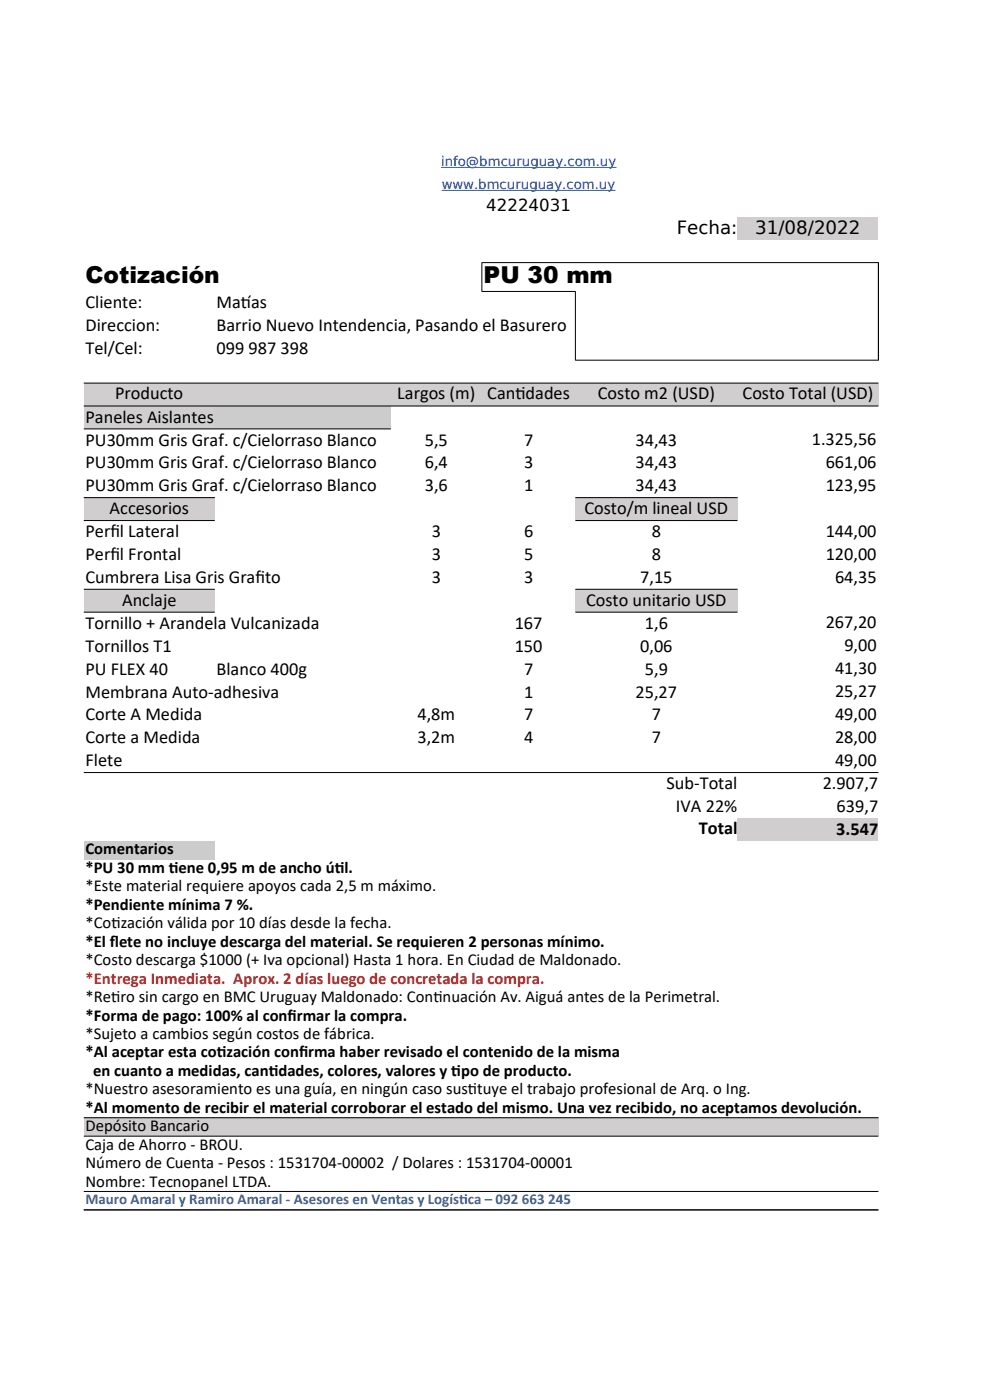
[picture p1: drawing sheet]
<svg xmlns="http://www.w3.org/2000/svg" width="210mm" height="297mm" viewBox="0 0 210 297" stroke-linecap="round" stroke-linejoin="round" font-family="sans-serif">
<defs><g id="words">
<g font-size="4.9">
<text x="18.1" y="60">Cotización</text>
<text x="102.6" y="60">PU 30 mm</text>
</g>
<g font-size="3.9">
<text x="143.6" y="49.6">Fecha:</text>
<text x="160.2" y="49.6">31/08/2022</text>
<text x="18.1" y="65.4">Cliente:</text>
<text x="45.9" y="65.4">Mat</text>
<text x="51.1" y="65.4">ías</text>
<text x="18.1" y="70.2">Direccion:</text>
<text x="45.9" y="70.2">Barrio Nuevo Intendencia, Pasando el Basurero</text>
<text x="18.1" y="75.1">Tel/Cel:</text>
<text x="45.9" y="75.1">099 987 398</text>
<text x="18.1" y="89.7">Paneles Aislantes</text>
<text x="24.4" y="84.7">Producto</text>
<text x="84.3" y="84.7">Largos (m) Cant</text>
<text x="109.3" y="84.7">idades</text>
<text x="126.8" y="84.7">Costo m2 (USD)</text>
<text x="157.5" y="84.7">Costo Total (USD)</text>
<text x="18.1" y="94.5">PU30mm Gris Graf. c/Cielorraso Blanco</text>
<text x="90.1" y="94.5">5,5</text>
<text x="111.2" y="94.5">7</text>
<text x="134.8" y="94.5">34,43</text>
<text x="172.2" y="94.4">1.325,56</text>
<text x="18.1" y="99.4">PU30mm Gris Graf. c/Cielorraso Blanco</text>
<text x="90.1" y="99.4">6,4</text>
<text x="111.2" y="99.4">3</text>
<text x="134.8" y="99.4">34,43</text>
<text x="175.1" y="99.3">661,06</text>
<text x="18.1" y="104.3">PU30mm Gris Graf. c/Cielorraso Blanco</text>
<text x="90.1" y="104.3">3,6</text>
<text x="111.2" y="104.3">1</text>
<text x="134.8" y="104.3">34,43</text>
<text x="175.1" y="104.1">123,95</text>
<text x="18.1" y="114">Perf</text>
<text x="23.3" y="109.1">Accesorios</text>
<text x="23.4" y="114">il Lateral</text>
<text x="91.6" y="114">3</text>
<text x="111.2" y="114">6</text>
<text x="124" y="109.1">Costo/m lineal USD</text>
<text x="138.3" y="114">8</text>
<text x="175.1" y="114">144,00</text>
<text x="18.1" y="118.8">Perf</text>
<text x="23.4" y="118.8">il Frontal</text>
<text x="91.6" y="118.8">3</text>
<text x="111.2" y="118.8">5</text>
<text x="138.3" y="118.8">8</text>
<text x="175.1" y="118.8">120,00</text>
<text x="18.1" y="123.7">Cumbrera Lisa Gris Graf</text>
<text x="54.2" y="123.7">ito</text>
<text x="91.6" y="123.7">3</text>
<text x="111.2" y="123.7">3</text>
<text x="135.8" y="123.7">7,15</text>
<text x="177.1" y="123.7">64,35</text>
<text x="25.9" y="128.6">Anclaje</text>
<text x="124.3" y="128.6">Costo unitario USD</text>
<text x="18.1" y="133.4">Tornillo + Arandela Vulcanizada</text>
<text x="109.2" y="133.4">167</text>
<text x="136.8" y="133.4">1,6</text>
<text x="175.1" y="133.3">267,20</text>
<text x="18.1" y="138.3">Tornillos T1</text>
<text x="18.1" y="143.1">PU FLEX 40</text>
<text x="45.9" y="143.1">Blanco 400g</text>
<text x="109.2" y="138.3">150</text>
<text x="111.2" y="143.1">7</text>
<text x="135.8" y="138.3">0,06</text>
<text x="136.8" y="143.1">5,9</text>
<text x="177.1" y="143">41,30</text>
<text x="179.1" y="138.2">9,00</text>
<text x="18.1" y="148">Membrana Auto-adhesiva</text>
<text x="111.2" y="148">1</text>
<text x="134.8" y="148">25,27</text>
<text x="177.1" y="147.9">25,27</text>
<text x="18.1" y="152.8">Corte A Medida</text>
<text x="88.6" y="152.8">4,8m</text>
<text x="111.2" y="152.8">7</text>
<text x="138.3" y="152.8">7</text>
<text x="177.1" y="152.7">49,00</text>
<text x="18.1" y="157.7">Corte a Medida</text>
<text x="88.6" y="157.7">3,2m</text>
<text x="111.2" y="157.7">4</text>
<text x="138.3" y="157.7">7</text>
<text x="177.1" y="157.6">28,00</text>
<text x="18.1" y="162.6">Flete</text>
<text x="141.4" y="167.3">Sub-Total</text>
<text x="174.5" y="167.4">2.907,7</text>
<text x="177.1" y="162.6">49,00</text>
<text x="143.4" y="172.2">IVA 22%</text>
<text x="177.5" y="172.3">639,7</text>
<text x="148.3" y="177">Total</text>
<text x="177.4" y="177.1">3.547</text>
</g>
<g font-size="3.5">
<text x="103.1" y="44.8">42224031</text>
<text x="18.1" y="181.2">Comentarios</text>
<text x="18.1" y="185.2">*PU 30 mm t</text>
<text x="35.8" y="185.2">iene 0,95 m de ancho út</text>
<text x="71" y="185.2">il.</text>
<text x="18.1" y="189.1">*Este material requiere apoyos cada 2,5 m máximo.</text>
<text x="18.1" y="193">*Pendiente mínima 7 %.</text>
<text x="18.1" y="197">*Cot</text>
<text x="23.6" y="197">ización válida por 10 días desde la fecha.</text>
<text x="18.1" y="200.9">*El f</text>
<text x="23.3" y="200.9">lete no incluye descarga del material. Se requieren 2 personas mínimo.</text>
<text x="18.1" y="204.8">*Costo descarga $1000 (+ Iva opcional) Hasta 1 hora. En Ciudad de Maldonado.</text>
<text x="18.1" y="212.6">*Ret</text>
<text x="23.6" y="212.6">iro sin cargo en BMC Uruguay Maldonado: Cont</text>
<text x="91.9" y="212.6">inuación Av. Aiguá antes de la Perimetral.</text>
<text x="18.1" y="216.5">*Forma de pago: 100% al conf</text>
<text x="18.1" y="220.4">*Sujeto a cambios según costos de fábrica.</text>
<text x="61" y="216.5">irmar la compra.</text>
<text x="18.1" y="224.3">*Al aceptar esta cot</text>
<text x="46" y="224.3">ización conf</text>
<text x="63.4" y="224.3">irma haber revisado el contenido de la misma</text>
<text x="18.1" y="232.2">*Nuestro asesoramiento es una guía, en ningún caso sust</text>
<text x="19.7" y="228.3">en cuanto a medidas, cant</text>
<text x="57" y="228.3">idades, colores, valores y t</text>
<text x="95.7" y="228.3">ipo de producto.</text>
<text x="99.3" y="232.2">ituye el trabajo profesional de Arq. o Ing.</text>
<text x="18.1" y="236">*Al momento de recibir el material corroborar el estado del mismo. Una vez recibido, no aceptamos devolución.</text>
<text x="18.1" y="240">Depósito Bancario</text>
<text x="18.1" y="243.9">Caja de Ahorro - BROU.</text>
<text x="18.1" y="247.8">Número de Cuenta - Pesos : 1531704-00002 / Dolares : 1531704-00001</text>
<text x="18.1" y="251.7">Nombre: Tecnopanel LTDA.</text>
</g>
<text font-size="3.5" fill="#c9211e" x="18.1" y="208.7">*Entrega Inmediata. Aprox. 2 días luego de concretada la compra.</text>
<g font-size="3.2" fill="#3465a4">
<text x="18.1" y="255.5">Mauro Amaral y Ramiro Amaral - Asesores en Ventas y Logíst</text>
<text x="97.4" y="255.5">ica – 092 663 245</text>
</g>
<g font-size="2.8" fill="#00f">
<text x="93.6" y="35.2">info@bmcuruguay.com.uy</text>
<text x="93.7" y="40.1">www.bmcuruguay.com.uy</text>
</g>
</g></defs>
<g fill="#d0cece">
<path d="M156.4 46h29.9v4.8h-29.9z" fill-rule="evenodd"/>
<path d="M17.8 81.2h168.5v4.9h-168.5z" fill-rule="evenodd"/>
<path d="M17.8 86.1h27.7v4.9h-27.7z" fill-rule="evenodd"/>
</g>
<path d="M45.5 86.1h37.4v4.9h-37.4z" fill-rule="evenodd" fill="#ccc"/>
<g fill="#d0cece">
<path d="M17.8 105.5h27.7v4.9h-27.7z" fill-rule="evenodd"/>
<path d="M122 105.5h34.4v4.9h-34.4z" fill-rule="evenodd"/>
<path d="M17.8 125h27.7v4.9h-27.7z" fill-rule="evenodd"/>
<path d="M122 125h34.4v4.9h-34.4z" fill-rule="evenodd"/>
<path d="M156.4 173.6h29.9v4.9h-29.9z" fill-rule="evenodd"/>
</g>
<path d="M17.8 178.4h27.7v4h-27.7z" fill-rule="evenodd" fill="#ccc"/>
<path d="M17.8 237.1h168.5v3.9h-168.5z" fill-rule="evenodd" fill="#d0cece"/>
<g fill="none" stroke="#000" stroke-width=".21">
<path d="M122 76.4h64.3l.1-20.7h-84.2v6.2l19.9-.1v14.6M17.8 81.3h168.5M17.8 86.1h168.5M17.8 91h65.1M17.8 105.6h27.8M17.8 110.4h27.8M122.1 105.6h34.3M122.1 110.4h34.3M17.8 125h27.8M17.8 129.9h27.8M122.1 125h34.3M122.1 129.9h34.3"/>
<path d="M17.8 163.9h168.5M17.8 237.1h168.5M17.8 241h168.5M17.8 252.8h168.5M17.8 256.7h168.5"/>
</g>
<path d="M93.6 35.5h37.2M93.7 40.4h36.9" fill="none" stroke="#00f" stroke-width=".21"/>
<use href="#words"/>
</svg>
